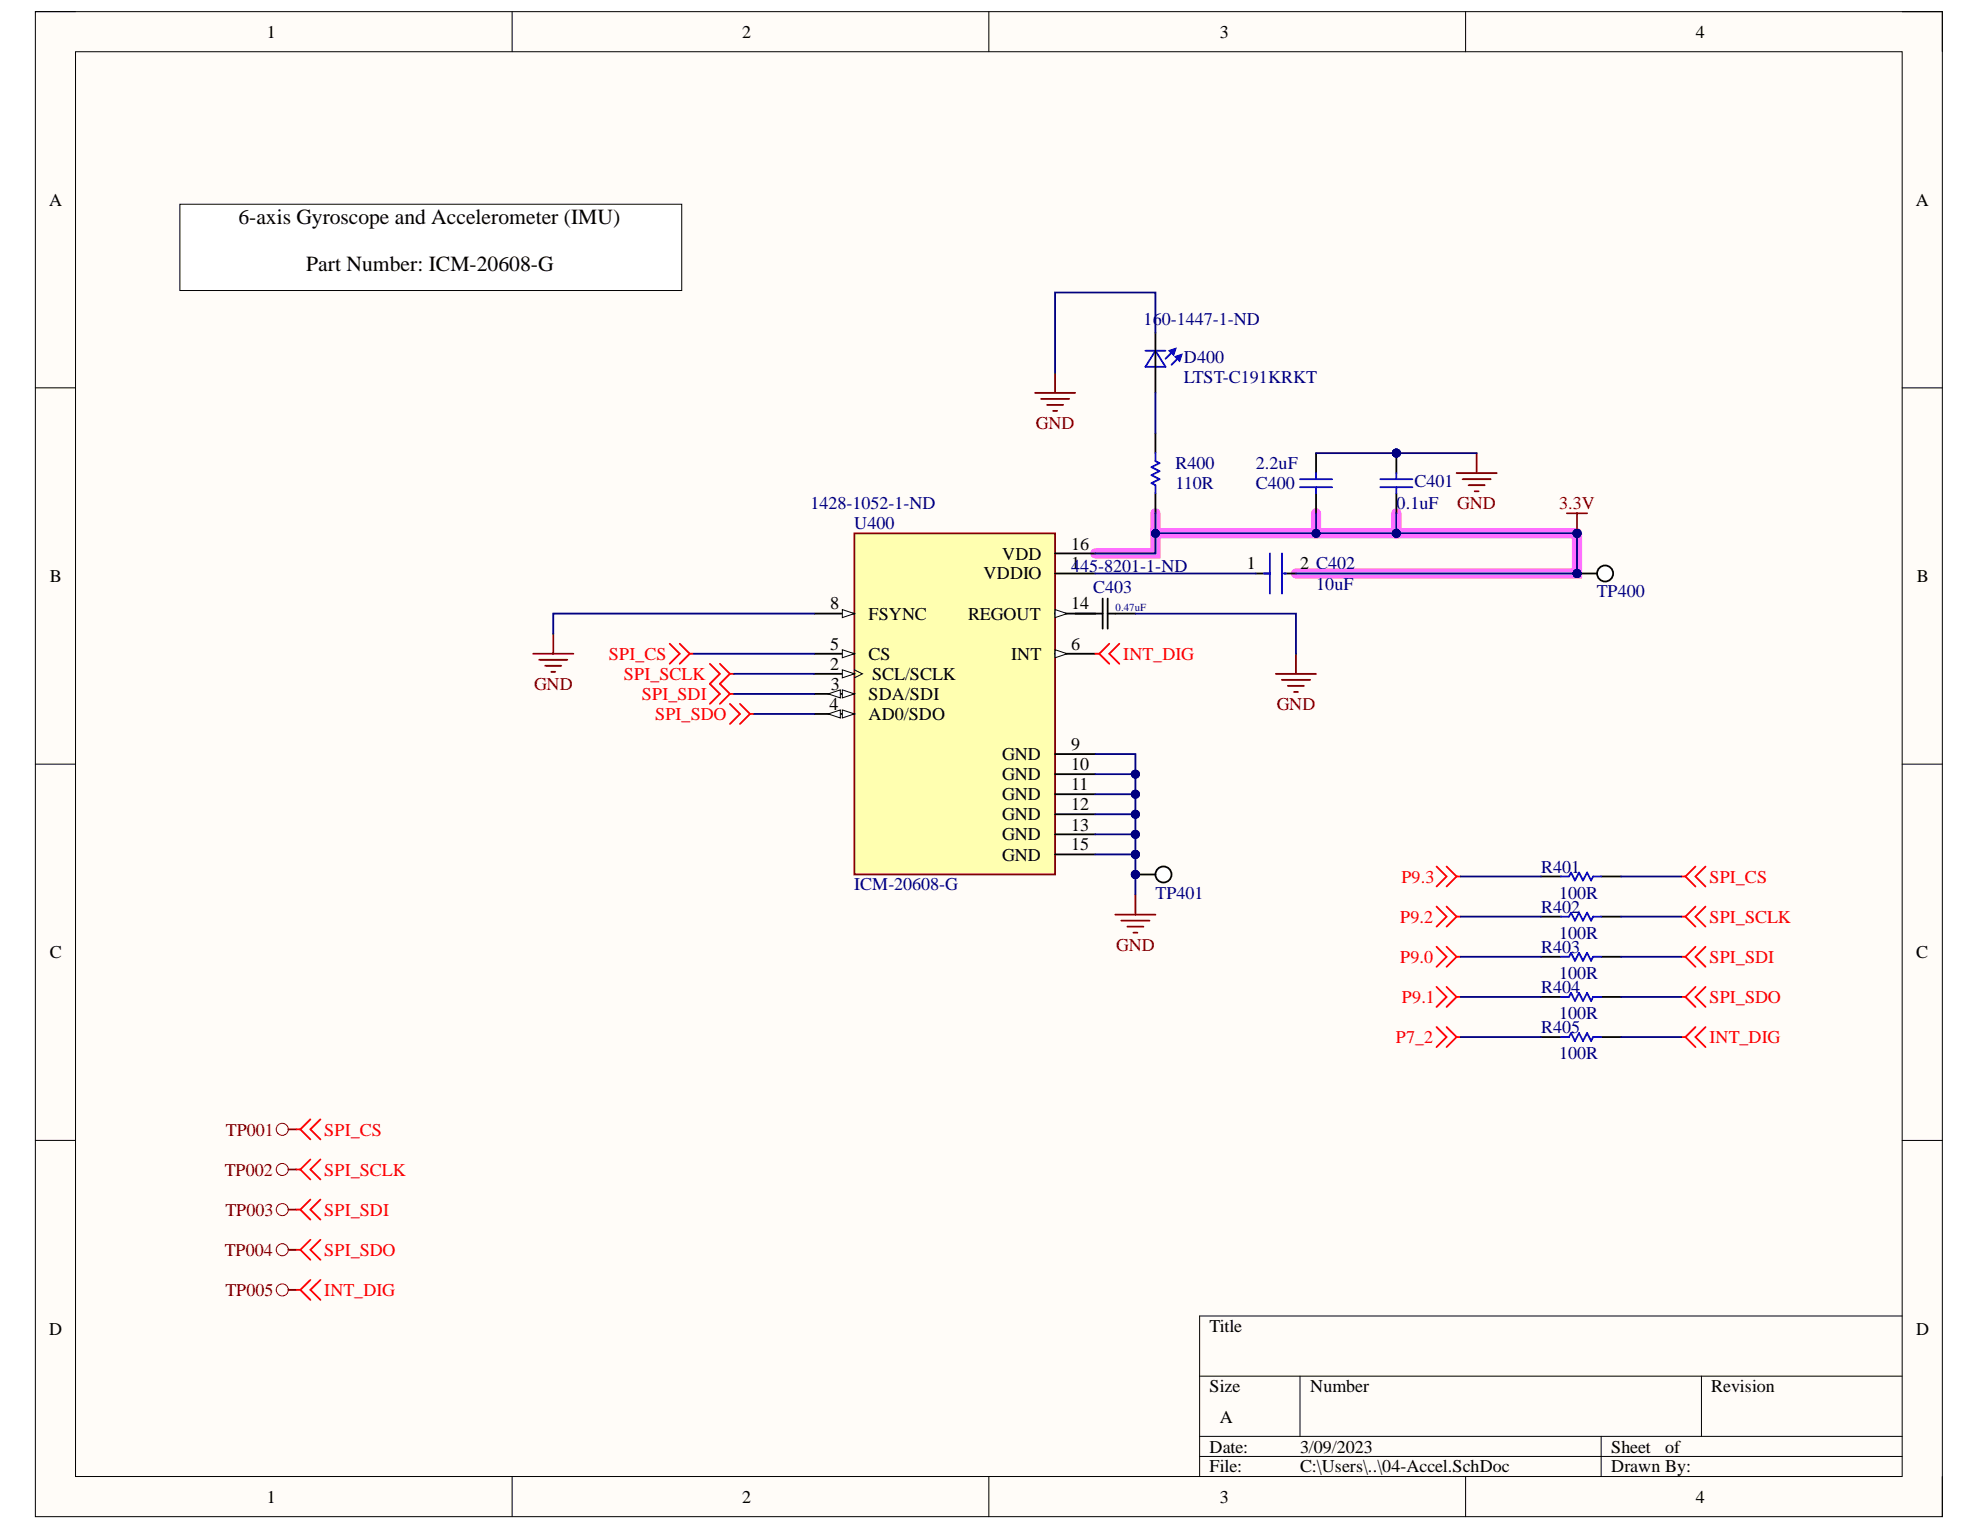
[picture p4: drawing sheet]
<svg xmlns="http://www.w3.org/2000/svg" width="279mm" height="216mm" viewBox="0 0 279 216" stroke-linecap="round" stroke-linejoin="round" font-family="sans-serif">
<defs><g id="words">
<g font-size="3">
<text x="33.7" y="31.5">6-axis Gyroscope and Accelerometer (IMU)</text>
<text x="43.2" y="38.3">Part Number: ICM-20608-G</text>
</g>
<g font-size="2.5">
<text x="37.6" y="5.3">1</text>
<text x="104.7" y="5.3">2</text>
<text x="172.1" y="5.3">3</text>
<text x="239.3" y="5.3">4</text>
<text x="6.9" y="29">A</text>
<text x="270.3" y="29">A</text>
<text x="151.1" y="77.5">16</text>
<text x="7" y="82.1">B</text>
<text x="138.8" y="81.8">VDDIO</text>
<text x="141.4" y="79">VDD</text>
<text x="151.1" y="80.3">1</text>
<text x="175.9" y="80.3">1</text>
<text x="183.5" y="80.3">2 C402</text>
<text x="270.5" y="82.1">B</text>
<text x="117.1" y="86">8</text>
<text x="122.6" y="87.4">FSYNC</text>
<text x="136.6" y="87.4">REGOUT</text>
<text x="151.1" y="86">14</text>
<text x="117.1" y="91.7">5</text>
<text x="117.1" y="94.5">2</text>
<text x="122.6" y="93.1">CS</text>
<text x="123.1" y="96">SCL/SCLK</text>
<text x="142.7" y="93.1">INT</text>
<text x="151.1" y="91.7">6</text>
<text x="117.1" y="100.2">4</text>
<text x="117.2" y="97.3">3</text>
<text x="122.6" y="98.8">SDA/SDI</text>
<text x="122.6" y="101.6">AD0/SDO</text>
<text x="141.4" y="107.3">GND</text>
<text x="151.1" y="105.9">9</text>
<text x="141.4" y="110.1">GND</text>
<text x="141.4" y="112.9">GND</text>
<text x="151.1" y="108.7">10</text>
<text x="151.1" y="111.5">11</text>
<text x="141.4" y="115.8">GND</text>
<text x="141.4" y="118.6">GND</text>
<text x="151.1" y="114.3">12</text>
<text x="151.1" y="117.2">13</text>
<text x="151.1" y="120">15</text>
<text x="141.4" y="121.4">GND</text>
<text x="7" y="135.2">C</text>
<text x="270.4" y="135.2">C</text>
<text x="6.9" y="188.3">D</text>
<text x="170.7" y="188">Title</text>
<text x="270.4" y="188.3">D</text>
<text x="170.7" y="196.4">Size</text>
<text x="184.9" y="196.4">Number</text>
<text x="241.5" y="196.4">Revision</text>
<text x="172.1" y="200.7">A</text>
<text x="170.7" y="205">Date:</text>
<text x="170.7" y="207.8">File:</text>
<text x="183.5" y="205">3/09/2023</text>
<text x="183.5" y="207.8">C:\Users\..\04-Accel.SchDoc</text>
<text x="227.4" y="205">Sheet</text>
<text x="227.4" y="207.8">Drawn By:</text>
<text x="235" y="205">of</text>
<text x="37.6" y="212.1">1</text>
<text x="104.7" y="212.1">2</text>
<text x="172.1" y="212.1">3</text>
<text x="239.3" y="212.1">4</text>
</g>
<g font-size="2.5" fill="#000080">
<text x="161.4" y="45.8">160-1447-1-ND</text>
<text x="167" y="51.2">D400</text>
<text x="167" y="54">LTST-C191KRKT</text>
<text x="114.4" y="71.9">1428-1052-1-ND</text>
<text x="165.9" y="66.2">R400</text>
<text x="165.9" y="69">110R</text>
<text x="177.2" y="69">C400</text>
<text x="177.2" y="66.2">2.2uF</text>
<text x="197.1" y="71.9">0.1uF</text>
<text x="199.6" y="68.8">C401</text>
<text x="120.5" y="74.7">U400</text>
<text x="151.1" y="80.8">445-8201-1-ND</text>
<text x="154.3" y="83.6">C403</text>
<text x="185.7" y="83.2">10uF</text>
<text x="225.3" y="84.3">TP400</text>
<text x="120.5" y="125.7">ICM-20608-G</text>
<text x="217.5" y="123.1">R401</text>
<text x="163.1" y="126.8">TP401</text>
<text x="217.5" y="128.8">R402</text>
<text x="220" y="126.8">100R</text>
<text x="217.5" y="134.5">R403</text>
<text x="220" y="132.5">100R</text>
<text x="217.5" y="140.1">R404</text>
<text x="220" y="138.2">100R</text>
<text x="220" y="143.8">100R</text>
<text x="217.5" y="145.8">R405</text>
<text x="220" y="149.5">100R</text>
</g>
<g font-size="2.5" fill="#800000">
<text x="146.2" y="60.5">GND</text>
<text x="205.6" y="71.9">GND</text>
<text x="220" y="71.9">3.3V</text>
<text x="75.4" y="97.3">GND</text>
<text x="180.2" y="100.2">GND</text>
<text x="157.5" y="134.2">GND</text>
<text x="31.9" y="160.2">TP001</text>
<text x="31.7" y="165.9">TP002</text>
<text x="31.8" y="171.6">TP003</text>
<text x="31.7" y="177.2">TP004</text>
<text x="31.8" y="182.9">TP005</text>
</g>
<g font-size="2.5" fill="#f00">
<text x="85.9" y="93.1">SPI_CS</text>
<text x="88" y="96">SPI_SCLK</text>
<text x="158.5" y="93.1">INT_DIG</text>
<text x="90.6" y="98.8">SPI_SDI</text>
<text x="92.4" y="101.6">SPI_SDO</text>
<text x="197.8" y="124.6">P9.3</text>
<text x="241.2" y="124.6">SPI_CS</text>
<text x="197.6" y="130.2">P9.2</text>
<text x="241.2" y="130.2">SPI_SCLK</text>
<text x="197.6" y="135.9">P9.0</text>
<text x="241.2" y="135.9">SPI_SDI</text>
<text x="197.8" y="141.6">P9.1</text>
<text x="241.2" y="141.6">SPI_SDO</text>
<text x="197" y="147.2">P7_2</text>
<text x="241.2" y="147.2">INT_DIG</text>
<text x="45.8" y="160.2">SPI_CS</text>
<text x="45.8" y="165.9">SPI_SCLK</text>
<text x="45.8" y="171.6">SPI_SDI</text>
<text x="45.8" y="177.2">SPI_SDO</text>
<text x="45.8" y="182.9">INT_DIG</text>
</g>
<text font-size="1.5" fill="#000080" x="157.4" y="86.3">0.47uF</text>
</g></defs>
<path d="M5 1.6h269.1v212.4h-269.1z" fill-rule="evenodd" fill="#fffcf8"/>
<path d="M5 1.6h269.1v212.4h-269.1z" fill="none" stroke="#000" stroke-width=".14"/>
<path d="M10.7 7.3h257.7v201.1h-257.7z" fill-rule="evenodd" fill="#fffcf8"/>
<g fill="none" stroke="#000" stroke-width=".14">
<path d="M5 1.6h5.7M10.7 7.3h257.7v201.1h-257.7zM72.3 1.6v5.7M139.5 1.6v5.7M206.8 1.6v5.7M268.4 1.6h5.7v5.7M5 54.7h5.7M268.4 54.7h5.7M5 107.8h5.7M268.4 107.8h5.7M5 160.9h5.7M268.4 160.9h5.7"/>
<path d="M169.3 194.2h99.1M183.4 194.2v8.5M240.1 194.2v8.5M268.4 185.7h-99.1v22.7M72.3 208.4v5.6M139.5 208.4v5.6M169.3 202.7h99.1M169.3 205.5h99.1M206.8 208.4v5.6M225.9 202.7v5.7M274.1 208.4v5.6"/>
</g>
<path d="M163 72.4v2.9M185.7 72.4v2.9M197 75.3h25.5v5.6h-39.6M197 75.3h-33.9v2.8h-8.5M197 72.4v2.9" fill="none" stroke="#ff6eff" stroke-width="1.4"/>
<path d="M120.6 75.3h28.3v48.1h-28.3z" fill-rule="evenodd" fill="#ffffb0"/>
<path d="M120.6 75.3h28.3v48.1h-28.3z" fill="none" stroke="#800000" stroke-width=".25"/>
<path d="M114.9 86.6h5.7" fill="none" stroke="#000" stroke-width=".25"/>
<path d="M118.9 86l1.7 .6-1.7 .6z" fill="#f8fcff"/>
<path d="M118.9 86l1.7 .6-1.7 .6z" fill="none" stroke="#000" stroke-width=".14"/>
<path d="M114.9 92.3h5.7" fill="none" stroke="#000" stroke-width=".25"/>
<path d="M118.9 91.7l1.7 .6-1.7 .5z" fill="#f8fcff"/>
<path d="M118.9 91.7l1.7 .6-1.7 .5z" fill="none" stroke="#000" stroke-width=".14"/>
<path d="M114.9 95.1h5.7" fill="none" stroke="#000" stroke-width=".25"/>
<path d="M118.9 94.5l1.7 .6-1.7 .6z" fill="#f8fcff"/>
<path d="M118.9 94.5l1.7 .6-1.7 .6zM120.6 94.5l1.1 .6-1.1 .6" fill="none" stroke="#000" stroke-width=".14"/>
<path d="M114.9 97.9h5.7" fill="none" stroke="#000" stroke-width=".25"/>
<path d="M118.9 97.3l1.7 .6-1.7 .6z" fill="#f8fcff"/>
<path d="M118.9 97.3l1.7 .6-1.7 .6z" fill="none" stroke="#000" stroke-width=".14"/>
<path d="M116.9 97.9l1.7-.6v1.2z" fill="#f8fcff"/>
<path d="M116.9 97.9l1.7-.6v1.2z" fill="none" stroke="#000" stroke-width=".14"/>
<path d="M114.9 100.7h5.7" fill="none" stroke="#000" stroke-width=".25"/>
<path d="M118.9 100.2l1.7 .5-1.7 .6z" fill="#f8fcff"/>
<path d="M118.9 100.2l1.7 .5-1.7 .6z" fill="none" stroke="#000" stroke-width=".14"/>
<path d="M116.9 100.7l1.7-.5v1.1z" fill="#f8fcff"/>
<path d="M116.9 100.7l1.7-.5v1.1z" fill="none" stroke="#000" stroke-width=".14"/>
<path d="M148.9 78.1h5.7M148.9 80.9h5.7M148.9 86.6h5.7" fill="none" stroke="#000" stroke-width=".25"/>
<path d="M148.9 86l1.7 .6-1.7 .6z" fill="#f8fcff"/>
<path d="M148.9 86l1.7 .6-1.7 .6z" fill="none" stroke="#000" stroke-width=".14"/>
<path d="M148.9 92.3h5.7" fill="none" stroke="#000" stroke-width=".25"/>
<path d="M148.9 91.7l1.7 .6-1.7 .5z" fill="#f8fcff"/>
<path d="M148.9 91.7l1.7 .6-1.7 .5z" fill="none" stroke="#000" stroke-width=".14"/>
<path d="M148.9 106.4h5.7M148.9 109.2h5.7M148.9 112.1h5.7M148.9 114.9h5.7M148.9 117.7h5.7M148.9 120.6h5.7" fill="none" stroke="#000" stroke-width=".25"/>
<g fill="none" stroke="#f00" stroke-width=".25">
<path d="M94.5 90.8l1.4 1.5-1.4 1.4M95.9 90.8l1.4 1.5M97.3 92.3h.6M97.3 92.3l-1.4 1.4M100.2 93.7l1.4 1.4-1.4 1.4 1.4 1.4-1.4 1.4M101.6 93.7l1.4 1.4M103 99.3l1.4 1.4-1.4 1.5M103 95.1l-1.4 1.4 1.4 1.4M103 95.1h.6M103 97.9l-1.4 1.4M103 97.9h.6M104.4 99.3l1.4 1.4"/>
<path d="M154.6 92.3h.5M155.1 92.3l1.4 1.4M156.5 90.8l-1.4 1.5M158 90.8l-1.5 1.5 1.5 1.4M105.8 100.7l-1.4 1.5M105.8 100.7h.6"/>
</g>
<path d="M221.1 72.4h2.9M222.5 72.4v2.9" fill="none" stroke="#800000" stroke-width=".25"/>
<circle cx="222.5" cy="75.3" r=".57" fill="#000080"/>
<circle cx="222.5" cy="75.3" r=".57" fill="none" stroke="#000080" stroke-width=".14"/>
<g fill="none" stroke="#800000" stroke-width=".14">
<circle cx="39.8" cy="159.4" r=".85"/>
<circle cx="39.8" cy="165" r=".85"/>
<circle cx="39.8" cy="170.7" r=".85"/>
<circle cx="39.8" cy="176.4" r=".85"/>
<circle cx="39.8" cy="182" r=".85"/>
</g>
<path d="M40.7 159.4h1.1M40.7 165h1.1M40.7 170.7h1.1M40.7 176.4h1.1M40.7 182h1.1" fill="none" stroke="#800000" stroke-width=".25"/>
<g fill="none" stroke="#f00" stroke-width=".25">
<path d="M41.8 159.4h.6M42.4 159.4l1.4 1.4M43.8 157.9l-1.4 1.5M45.2 157.9l-1.4 1.5 1.4 1.4M41.8 165h.6M41.8 170.7h.6M41.8 176.4h.6M42.4 165l1.4 1.4M42.4 170.7l1.4 1.4M42.4 176.4l1.4 1.4M43.8 163.6l-1.4 1.4M43.8 169.3l-1.4 1.4"/>
<path d="M43.8 174.9l-1.4 1.5M45.2 163.6l-1.4 1.4 1.4 1.4M45.2 169.3l-1.4 1.4 1.4 1.4M45.2 174.9l-1.4 1.5 1.4 1.4M41.8 182h.6M42.4 182l1.4 1.4M43.8 180.6l-1.4 1.4M45.2 180.6l-1.4 1.4 1.4 1.4"/>
</g>
<path d="M151.7 86.6h3.9M155.6 84.5v4.2M156.3 86.6h3.9M156.3 84.5v4.2" fill="none" stroke="#000" stroke-width=".25"/>
<circle cx="197" cy="63.9" r=".57" fill="#000080"/>
<circle cx="197" cy="63.9" r=".57" fill="none" stroke="#000080" stroke-width=".14"/>
<path d="M197 63.9v2.9M197 69.6v2.8" fill="none" stroke="#000" stroke-width=".25"/>
<circle cx="197" cy="63.9" r=".57" fill="#000080"/>
<circle cx="197" cy="63.9" r=".57" fill="none" stroke="#000080" stroke-width=".14"/>
<path d="M179.2 78.1v5.7M180.9 78.1v5.7M183.4 67.6h4.6M183.4 68.8h4.6M185.7 66.8v.8M185.7 68.8v.8M194.8 67.6h4.5M194.8 68.8h4.5M197 66.8v.8M197 68.8v.8M178.4 80.9h.8M181.2 80.9h.3" fill="none" stroke="#00f" stroke-width=".25"/>
<path d="M185.7 63.9v2.9M185.7 69.6v2.8M177.2 80.9h2M181.2 80.9h1.7" fill="none" stroke="#000" stroke-width=".25"/>
<g fill="none" stroke="#f00" stroke-width=".25">
<path d="M202.7 139.3l1.4 1.4-1.4 1.4M202.7 133.6l1.4 1.4-1.4 1.4M202.7 127.9l1.4 1.4-1.4 1.5M202.7 122.3l1.4 1.4-1.4 1.4M204.1 139.3l1.4 1.4M204.1 133.6l1.4 1.4M204.1 127.9l1.4 1.4M204.1 122.3l1.4 1.4M205.5 123.7h.6M205.5 129.3h.6M205.5 135h.6M205.5 135l-1.4 1.4"/>
<path d="M205.5 129.3l-1.4 1.5M205.5 123.7l-1.4 1.4M237.3 123.7h.5M237.3 129.3h.5M237.3 135h.5M237.8 123.7l1.4 1.4M237.8 129.3l1.4 1.5M237.8 135l1.4 1.4M239.2 122.3l-1.4 1.4M239.2 127.9l-1.4 1.4M239.2 133.6l-1.4 1.4M239.2 139.3l-1.4 1.4"/>
<path d="M240.7 122.3l-1.5 1.4 1.5 1.4M240.7 127.9l-1.5 1.4 1.5 1.5M240.7 133.6l-1.5 1.4 1.5 1.4M240.7 139.3l-1.5 1.4 1.5 1.4M202.7 144.9l1.4 1.4-1.4 1.5M204.1 144.9l1.4 1.4M205.5 140.7h.6M205.5 146.3h.6M205.5 146.3l-1.4 1.5M205.5 140.7l-1.4 1.4M237.3 140.7h.5M237.3 146.3h.5"/>
<path d="M237.8 140.7l1.4 1.4M237.8 146.3l1.4 1.5M239.2 144.9l-1.4 1.4M240.7 144.9l-1.5 1.4 1.5 1.5"/>
</g>
<g fill="none" stroke="#800000" stroke-width=".25">
<path d="M205.5 66.8h5.7M206.4 67.6h4M207.2 68.5h2.3M208.1 69.3h.6M208.4 63.9v2.9M75.2 92.3h5.7M76.1 93.1h4M76.9 93.9h2.3M77.8 94.8h.6M78.1 89.4v2.9M180 95.1h5.7M180.9 95.9h4"/>
<path d="M181.7 96.8h2.3M182.6 97.6h.6M182.9 92.3v2.8M157.4 129.1h5.6M158.2 129.9h4M159.1 130.8h2.2M159.9 131.6h.6M160.2 126.2v2.9"/>
</g>
<circle cx="222.5" cy="80.9" r=".57" fill="#000080"/>
<circle cx="222.5" cy="80.9" r=".57" fill="none" stroke="#000080" stroke-width=".14"/>
<circle cx="226.5" cy="80.9" r="1.13" fill="#fff"/>
<g fill="none" stroke="#000" stroke-width=".25">
<path d="M222.5 80.9h2.9"/>
<circle cx="226.5" cy="80.9" r="1.13"/>
</g>
<circle cx="222.5" cy="80.9" r=".57" fill="#000080"/>
<circle cx="222.5" cy="80.9" r=".57" fill="none" stroke="#000080" stroke-width=".14"/>
<circle cx="160.2" cy="123.4" r=".57" fill="#000080"/>
<circle cx="160.2" cy="123.4" r=".57" fill="none" stroke="#000080" stroke-width=".14"/>
<circle cx="164.2" cy="123.4" r="1.13" fill="#fff"/>
<g fill="none" stroke="#000" stroke-width=".25">
<path d="M160.2 123.4h2.8"/>
<circle cx="164.2" cy="123.4" r="1.13"/>
</g>
<circle cx="160.2" cy="123.4" r=".57" fill="#000080"/>
<circle cx="160.2" cy="123.4" r=".57" fill="none" stroke="#000080" stroke-width=".14"/>
<path d="M161.6 49.5h2.9M163 49.5l1.5 2.3h-2.9zM165.5 49.6l-1 1M166.3 50.5l-1 1" fill="none" stroke="#00f" stroke-width=".25"/>
<path d="M165.9 50.3l.8-.2-.3 .8z" fill="#00f"/>
<path d="M165.9 50.3l.8-.2-.3 .8z" fill="none" stroke="#00f" stroke-width=".25"/>
<path d="M165 49.5l.9-.3-.3 .9z" fill="#00f"/>
<path d="M165 49.5l.9-.3-.3 .9zM163 63.9v1.2l.6 .3-1.1 .5 1.1 .6-1.1 .5 1.1 .6-1.1 .6 .5 .3v1.1" fill="none" stroke="#00f" stroke-width=".25"/>
<path d="M163 46.9v8.5M163 61.1v2.8M163 69.6v2.8" fill="none" stroke="#000" stroke-width=".25"/>
<path d="M146.1 55.4h5.6M146.9 56.3h4M147.8 57.1h2.2M148.6 58h.6M148.9 52.6v2.8" fill="none" stroke="#800000" stroke-width=".25"/>
<path d="M154.6 120.6h5.6" fill="none" stroke="#000080" stroke-width=".25"/>
<circle cx="160.2" cy="120.6" r=".57" fill="#000080"/>
<circle cx="160.2" cy="120.6" r=".57" fill="none" stroke="#000080" stroke-width=".14"/>
<path d="M154.6 117.7h5.6v2.9" fill="none" stroke="#000080" stroke-width=".25"/>
<circle cx="160.2" cy="120.6" r=".57" fill="#000080"/>
<circle cx="160.2" cy="120.6" r=".57" fill="none" stroke="#000080" stroke-width=".14"/>
<circle cx="160.2" cy="117.7" r=".57" fill="#000080"/>
<circle cx="160.2" cy="117.7" r=".57" fill="none" stroke="#000080" stroke-width=".14"/>
<path d="M154.6 114.9h5.6v2.8" fill="none" stroke="#000080" stroke-width=".25"/>
<circle cx="160.2" cy="114.9" r=".57" fill="#000080"/>
<circle cx="160.2" cy="114.9" r=".57" fill="none" stroke="#000080" stroke-width=".14"/>
<circle cx="160.2" cy="117.7" r=".57" fill="#000080"/>
<circle cx="160.2" cy="117.7" r=".57" fill="none" stroke="#000080" stroke-width=".14"/>
<path d="M154.6 112.1h5.6v2.8" fill="none" stroke="#000080" stroke-width=".25"/>
<circle cx="160.2" cy="112.1" r=".57" fill="#000080"/>
<circle cx="160.2" cy="112.1" r=".57" fill="none" stroke="#000080" stroke-width=".14"/>
<circle cx="160.2" cy="114.9" r=".57" fill="#000080"/>
<circle cx="160.2" cy="114.9" r=".57" fill="none" stroke="#000080" stroke-width=".14"/>
<path d="M154.6 109.2h5.6v2.9" fill="none" stroke="#000080" stroke-width=".25"/>
<circle cx="160.2" cy="109.2" r=".57" fill="#000080"/>
<circle cx="160.2" cy="109.2" r=".57" fill="none" stroke="#000080" stroke-width=".14"/>
<circle cx="160.2" cy="112.1" r=".57" fill="#000080"/>
<circle cx="160.2" cy="112.1" r=".57" fill="none" stroke="#000080" stroke-width=".14"/>
<path d="M154.6 106.4h5.6v2.8" fill="none" stroke="#000080" stroke-width=".25"/>
<circle cx="160.2" cy="109.2" r=".57" fill="#000080"/>
<circle cx="160.2" cy="109.2" r=".57" fill="none" stroke="#000080" stroke-width=".14"/>
<path d="M97.9 92.3h17M103.6 97.9h11.3M103.6 95.1h11.3M154.6 80.9h22.6M106.4 100.7h8.5M160.2 120.6v5.6" fill="none" stroke="#000080" stroke-width=".25"/>
<circle cx="160.2" cy="120.6" r=".57" fill="#000080"/>
<circle cx="160.2" cy="120.6" r=".57" fill="none" stroke="#000080" stroke-width=".14"/>
<circle cx="160.2" cy="123.4" r=".57" fill="#000080"/>
<circle cx="160.2" cy="123.4" r=".57" fill="none" stroke="#000080" stroke-width=".14"/>
<path d="M185.7 63.9h11.3M114.9 86.6h-36.8v2.8" fill="none" stroke="#000080" stroke-width=".25"/>
<circle cx="197" cy="63.9" r=".57" fill="#000080"/>
<circle cx="197" cy="63.9" r=".57" fill="none" stroke="#000080" stroke-width=".14"/>
<path d="M197 63.9h11.4" fill="none" stroke="#000080" stroke-width=".25"/>
<circle cx="197" cy="63.9" r=".57" fill="#000080"/>
<circle cx="197" cy="63.9" r=".57" fill="none" stroke="#000080" stroke-width=".14"/>
<path d="M222.5 75.3v5.6h-39.6M160.2 86.6h22.7v5.7" fill="none" stroke="#000080" stroke-width=".25"/>
<circle cx="222.5" cy="80.9" r=".57" fill="#000080"/>
<circle cx="222.5" cy="80.9" r=".57" fill="none" stroke="#000080" stroke-width=".14"/>
<circle cx="222.5" cy="75.3" r=".57" fill="#000080"/>
<circle cx="222.5" cy="75.3" r=".57" fill="none" stroke="#000080" stroke-width=".14"/>
<path d="M197 72.4v2.9" fill="none" stroke="#000080" stroke-width=".25"/>
<circle cx="197" cy="75.3" r=".57" fill="#000080"/>
<circle cx="197" cy="75.3" r=".57" fill="none" stroke="#000080" stroke-width=".14"/>
<path d="M197 75.3h25.5" fill="none" stroke="#000080" stroke-width=".25"/>
<circle cx="197" cy="75.3" r=".57" fill="#000080"/>
<circle cx="197" cy="75.3" r=".57" fill="none" stroke="#000080" stroke-width=".14"/>
<circle cx="222.5" cy="75.3" r=".57" fill="#000080"/>
<circle cx="222.5" cy="75.3" r=".57" fill="none" stroke="#000080" stroke-width=".14"/>
<path d="M185.7 72.4v2.9" fill="none" stroke="#000080" stroke-width=".25"/>
<circle cx="185.7" cy="75.3" r=".56" fill="#000080"/>
<circle cx="185.7" cy="75.3" r=".56" fill="none" stroke="#000080" stroke-width=".14"/>
<path d="M163 46.9v-5.6h-14.1v11.3M163 55.4v5.7M163 72.4v2.9" fill="none" stroke="#000080" stroke-width=".25"/>
<circle cx="163" cy="75.3" r=".57" fill="#000080"/>
<circle cx="163" cy="75.3" r=".57" fill="none" stroke="#000080" stroke-width=".14"/>
<path d="M217.4 123.7h2.9M217.4 129.3h2.9M217.4 135h2.9M225.9 123.7h2.9M225.9 129.3h2.9M225.9 135h2.9M217.4 140.7h2.9M217.4 146.3h2.9M225.9 140.7h2.9M225.9 146.3h2.9" fill="none" stroke="#000" stroke-width=".25"/>
<path d="M220.3 123.7h1.1l.3-.6 .5 1.2 .6-1.2 .6 1.2 .6-1.2 .5 1.2 .3-.6h1.1M220.3 129.3h1.1l.3-.5 .5 1.1 .6-1.1 .6 1.1 .6-1.1 .5 1.1 .3-.6h1.1M220.3 135h1.1l.3-.5 .5 1.1 .6-1.1 .6 1.1 .6-1.1 .5 1.1 .3-.6h1.1M220.3 140.7h1.1l.3-.6 .5 1.1 .6-1.1 .6 1.1 .6-1.1 .5 1.1 .3-.5h1.1M220.3 146.3h1.1l.3-.5 .5 1.1 .6-1.1 .6 1.1 .6-1.1 .5 1.1 .3-.6h1.1" fill="none" stroke="#00f" stroke-width=".25"/>
<path d="M197 75.3h-33.9v2.8h-8.5M206.1 123.7h11.3M206.1 129.3h11.3M206.1 135h11.3M228.8 123.7h8.5M228.8 129.3h8.5M228.8 135h8.5M206.1 140.7h11.3M206.1 146.3h11.3M228.8 140.7h8.5M228.8 146.3h8.5" fill="none" stroke="#000080" stroke-width=".25"/>
<circle cx="197" cy="75.3" r=".57" fill="#000080"/>
<circle cx="197" cy="75.3" r=".57" fill="none" stroke="#000080" stroke-width=".14"/>
<circle cx="185.7" cy="75.3" r=".56" fill="#000080"/>
<circle cx="185.7" cy="75.3" r=".56" fill="none" stroke="#000080" stroke-width=".14"/>
<circle cx="163" cy="75.3" r=".57" fill="#000080"/>
<circle cx="163" cy="75.3" r=".57" fill="none" stroke="#000080" stroke-width=".14"/>
<path d="M25.4 28.8h70.8v12.2h-70.8z" fill-rule="evenodd" fill="#fff"/>
<path d="M25.4 28.8h70.8v12.2h-70.8z" fill="none" stroke="#000" stroke-width=".14"/>
<use href="#words"/>
</svg>
